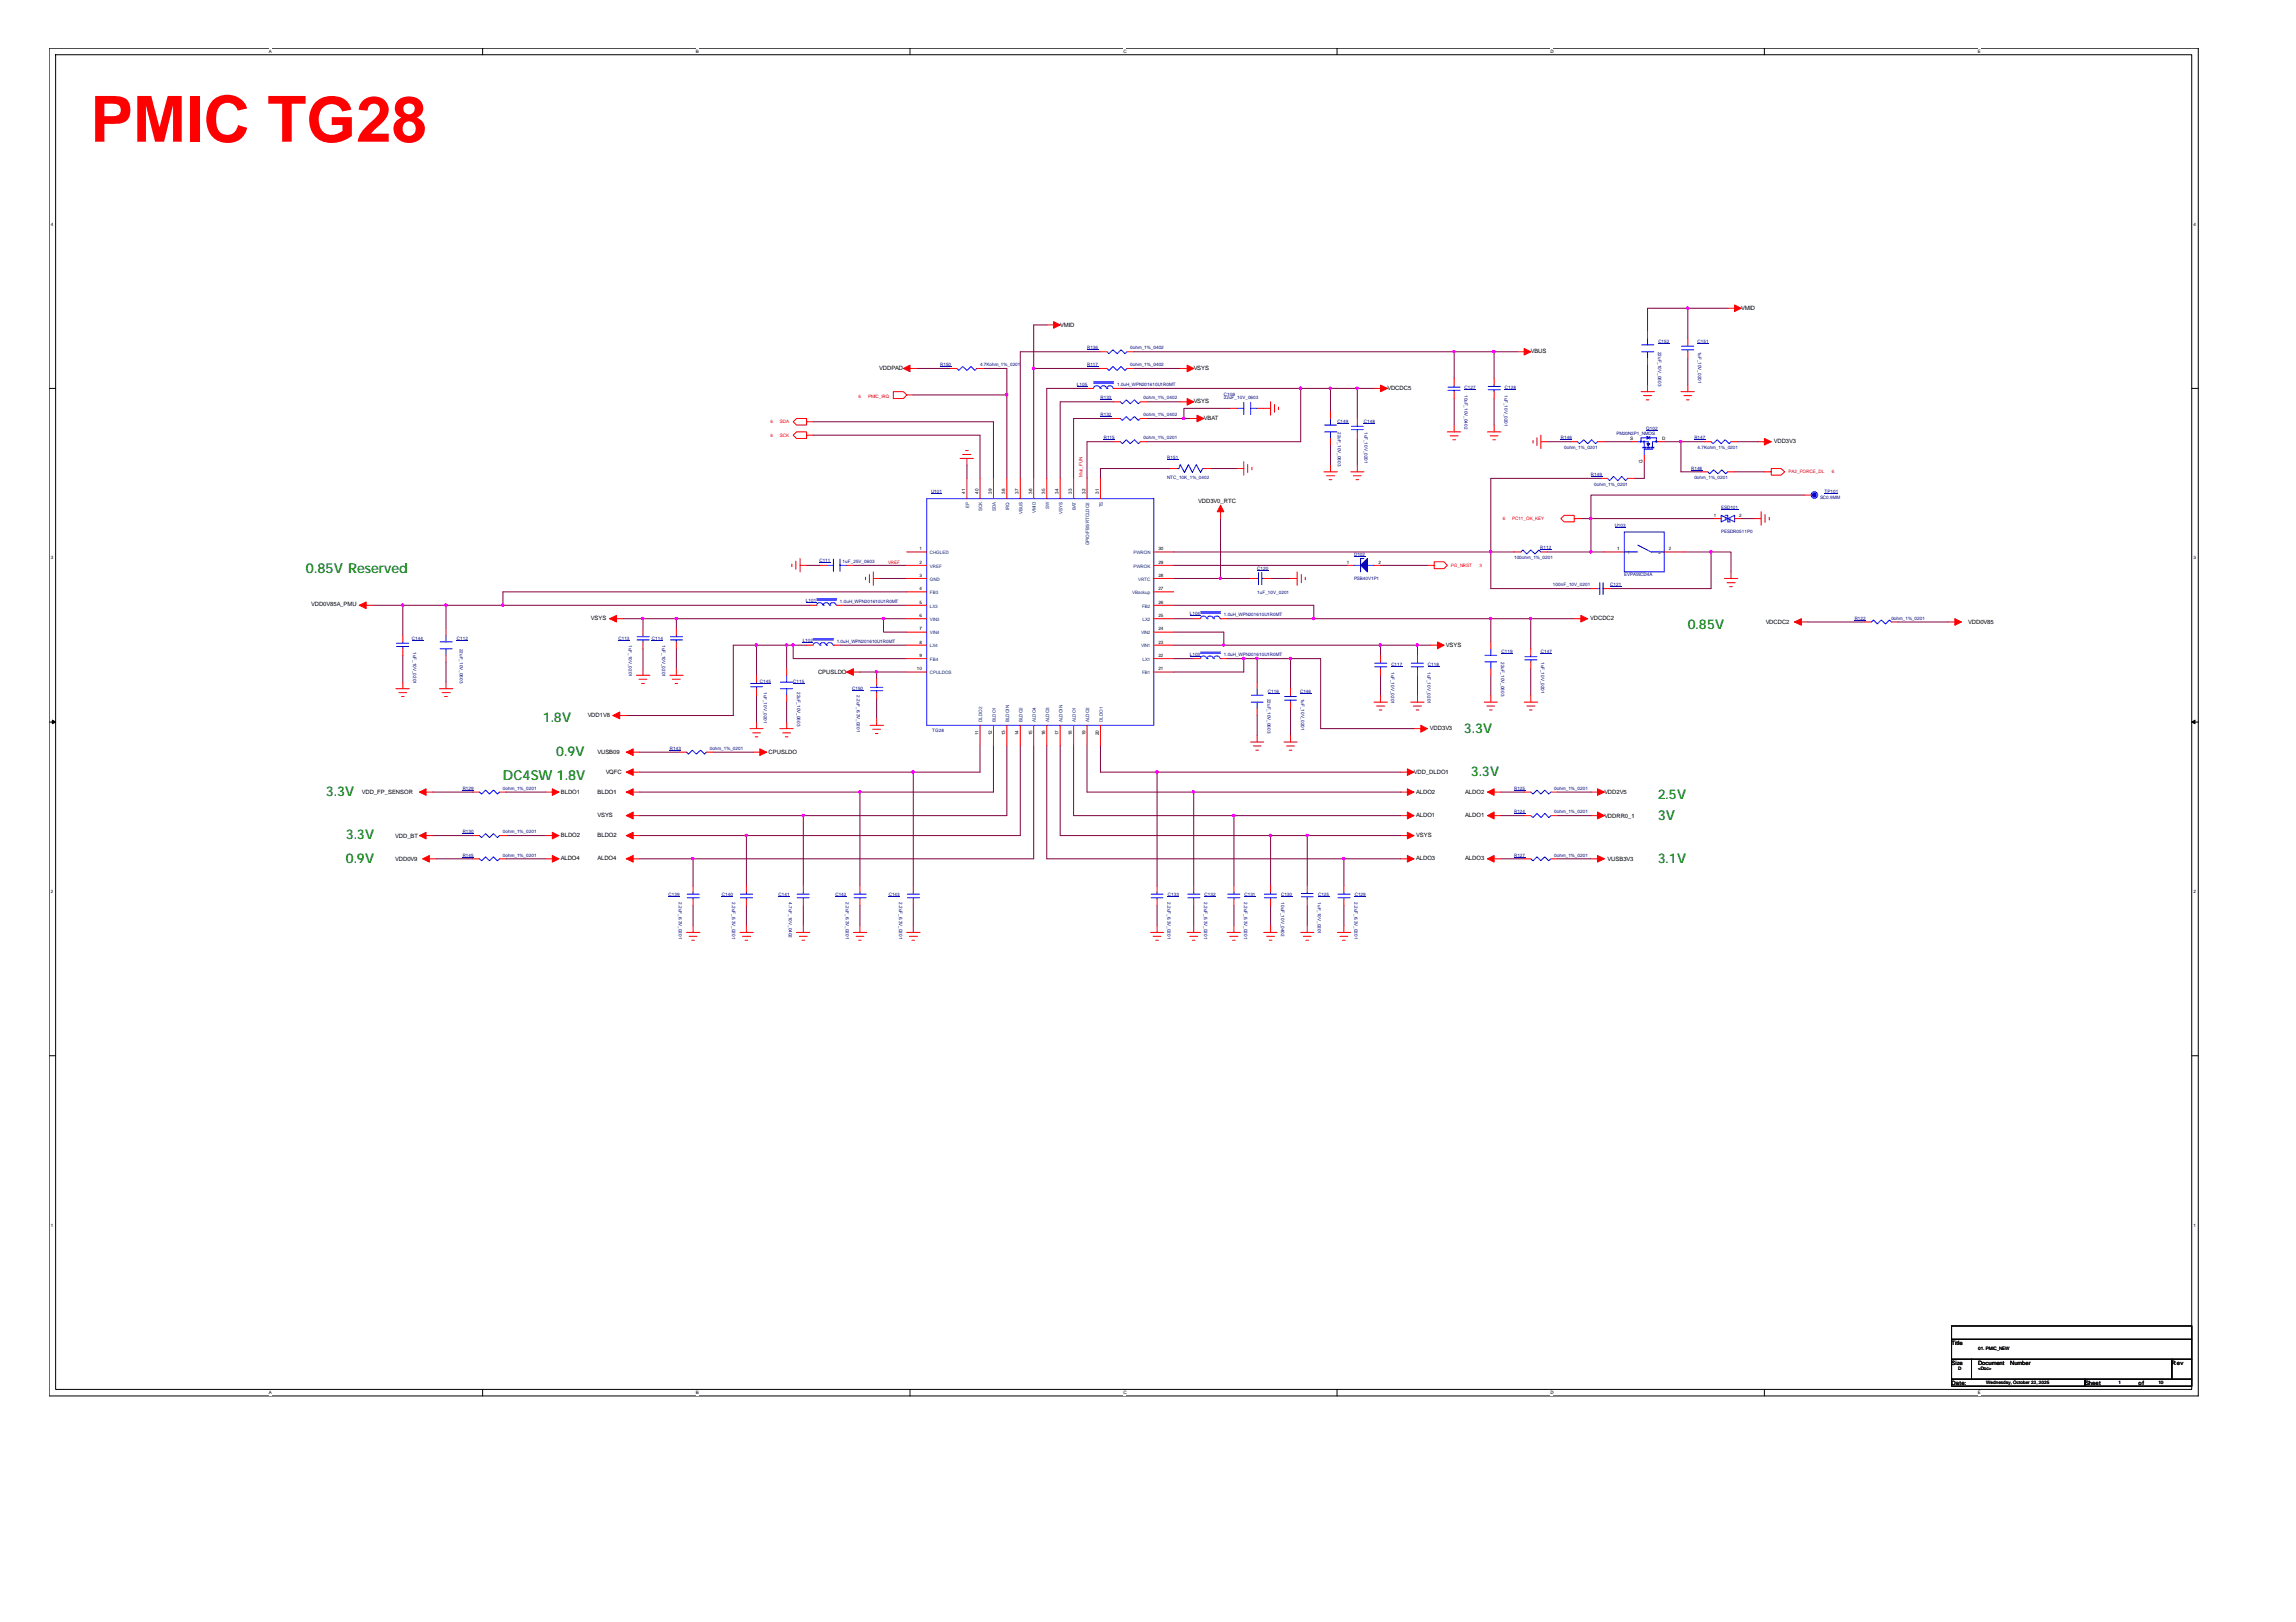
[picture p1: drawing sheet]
<svg xmlns="http://www.w3.org/2000/svg" width="297mm" height="210mm" viewBox="0 0 297 210" stroke-linecap="round" stroke-linejoin="round" font-family="sans-serif">
<defs><g id="words">
<text font-size="8.3" fill="#f00" x="11.7" y="18.3">PMIC TG28</text>
<g font-size="1.8" fill="#008000">
<text x="39.6" y="74.1">0.85V Reserved</text>
<text x="65.1" y="100.9">DC4SW 1.8V</text>
<text x="214.5" y="106.1">3V</text>
</g>
<g font-size="1.7" fill="#008000">
<text x="218.4" y="81.4">0.85V</text>
<text x="70.2" y="93.5">1.8V</text>
<text x="189.4" y="94.8">3.3V</text>
<text x="72" y="97.8">0.9V</text>
<text x="190.3" y="100.4">3.3V</text>
<text x="42.2" y="103">3.3V</text>
<text x="214.5" y="103.4">2.5V</text>
<text x="44.7" y="111.6">0.9V</text>
<text x="44.7" y="108.6">3.3V</text>
<text x="214.5" y="111.6">3.1V</text>
</g>
<g font-size=".8">
<text x="225.3" y="40.1">VMID</text>
<text x="113.7" y="47.9">VDDPAD</text>
<text x="137.2" y="42.3">VMID</text>
<text x="154.4" y="47.9">VSYS</text>
<text x="198" y="45.7">VBUS</text>
<text x="154.4" y="52.2">VSYS</text>
<text x="179.5" y="50.5">VDCDC5</text>
<text x="155.7" y="54.4">VBAT</text>
<text x="229.5" y="57.4">VDD3V3</text>
<text x="155" y="65.1">VDD3V0_RTC</text>
<text x="40.3" y="78.5">VDD0V85A_PMU</text>
<text x="76.5" y="80.3">VSYS</text>
<text x="187.1" y="83.7">VSYS</text>
<text x="205.7" y="80.3">VDCDC2</text>
<text x="228.4" y="80.7">VDCDC2</text>
<text x="254.6" y="80.8">VDD0V85</text>
<text x="105.8" y="87.2">CPUSLDO</text>
<text x="76" y="92.8">VDD1V8</text>
<text x="185" y="94.5">VDD3V3</text>
<text x="77.3" y="97.6">VUSB09</text>
<text x="78.4" y="100.2">VQFC</text>
<text x="99.4" y="97.6">CPUSLDO</text>
<text x="182.9" y="100.2">VDD_DLDO1</text>
<text x="46.8" y="102.8">VDD_FP_SENSOR</text>
<text x="72.6" y="102.7">BLDO1</text>
<text x="77.3" y="102.7">BLDO1</text>
<text x="77.3" y="105.7">VSYS</text>
<text x="183.2" y="102.7">ALDO2</text>
<text x="183.2" y="105.7">ALDO1</text>
<text x="189.6" y="105.7">ALDO1</text>
<text x="189.6" y="102.7">ALDO2</text>
<text x="207.6" y="102.8">VDD2V5</text>
<text x="207.6" y="105.8">VDDRR0_1</text>
<text x="51.1" y="111.4">VDD0V9</text>
<text x="51.1" y="108.4">VDD_BT</text>
<text x="72.6" y="108.3">BLDO2</text>
<text x="72.6" y="111.4">ALDO4</text>
<text x="77.3" y="108.3">BLDO2</text>
<text x="77.3" y="111.4">ALDO4</text>
<text x="183.2" y="108.3">VSYS</text>
<text x="183.2" y="111.4">ALDO3</text>
<text x="189.6" y="111.4">ALDO3</text>
<text x="208" y="111.4">VUSB3V3</text>
<text x="252.5" y="179.2">Date:</text>
<text x="252.5" y="174">Title</text>
<text x="252.5" y="176.6">Size</text>
<text x="255.9" y="176.6">Document</text>
<text x="260.1" y="176.6">Number</text>
<text x="269.7" y="179.2">Sheet</text>
<text x="276.6" y="179.2">of</text>
<text x="281" y="176.6">Rev</text>
</g>
<g font-size=".6">
<text x="34.8" y="6.9">A</text>
<text x="90" y="6.9">B</text>
<text x="145.3" y="6.9">C</text>
<text x="200.6" y="6.9">D</text>
<text x="255.9" y="6.9">E</text>
<text x="6.6" y="29.2">4</text>
<text x="283.8" y="29.2">4</text>
<text x="210.9" y="57">S</text>
<text x="212.5" y="60" transform="rotate(-90 212.5 60)">G</text>
<text x="215.1" y="57">D</text>
<text x="124.9" y="63.9" transform="rotate(-90 124.9 63.9)">41</text>
<text x="126.6" y="63.9" transform="rotate(-90 126.6 63.9)">40</text>
<text x="128.3" y="63.9" transform="rotate(-90 128.3 63.9)">39</text>
<text x="130" y="63.9" transform="rotate(-90 130 63.9)">38</text>
<text x="131.8" y="63.9" transform="rotate(-90 131.8 63.9)">37</text>
<text x="133.5" y="63.9" transform="rotate(-90 133.5 63.9)">36</text>
<text x="135.2" y="63.9" transform="rotate(-90 135.2 63.9)">35</text>
<text x="136.9" y="63.9" transform="rotate(-90 136.9 63.9)">34</text>
<text x="138.7" y="63.9" transform="rotate(-90 138.7 63.9)">33</text>
<text x="140.4" y="63.9" transform="rotate(-90 140.4 63.9)">32</text>
<text x="142.2" y="63.9" transform="rotate(-90 142.2 63.9)">31</text>
<text x="119" y="71.2">1</text>
<text x="149.9" y="71.2">30</text>
<text x="209.2" y="71.2">1</text>
<text x="215.9" y="71.2">2</text>
<text x="221.7" y="66.9">1</text>
<text x="225" y="66.9">2</text>
<text x="6.6" y="72.4">3</text>
<text x="119" y="73">2</text>
<text x="119" y="74.6">3</text>
<text x="119" y="76.4">4</text>
<text x="149.9" y="74.6">28</text>
<text x="149.9" y="73">29</text>
<text x="149.9" y="76.4">27</text>
<text x="174.2" y="73">1</text>
<text x="178.4" y="73">2</text>
<text x="283.8" y="72.4">3</text>
<text x="119" y="78.1">5</text>
<text x="119" y="79.9">6</text>
<text x="119" y="81.6">7</text>
<text x="119" y="83.3">8</text>
<text x="149.9" y="83.3">23</text>
<text x="149.9" y="81.6">24</text>
<text x="149.9" y="78.1">26</text>
<text x="149.9" y="79.9">25</text>
<text x="118.6" y="86.8">10</text>
<text x="119" y="85">9</text>
<text x="149.9" y="86.8">21</text>
<text x="149.9" y="85">22</text>
<text x="126.6" y="95.1" transform="rotate(-90 126.6 95.1)">11</text>
<text x="128.3" y="95.1" transform="rotate(-90 128.3 95.1)">12</text>
<text x="130" y="95.1" transform="rotate(-90 130 95.1)">13</text>
<text x="131.8" y="95.1" transform="rotate(-90 131.8 95.1)">14</text>
<text x="133.5" y="95.1" transform="rotate(-90 133.5 95.1)">15</text>
<text x="135.2" y="95.1" transform="rotate(-90 135.2 95.1)">16</text>
<text x="136.9" y="95.1" transform="rotate(-90 136.9 95.1)">17</text>
<text x="138.7" y="95.1" transform="rotate(-90 138.7 95.1)">18</text>
<text x="140.4" y="95.1" transform="rotate(-90 140.4 95.1)">19</text>
<text x="142.2" y="95.1" transform="rotate(-90 142.2 95.1)">20</text>
<text x="6.6" y="115.6">2</text>
<text x="283.8" y="115.6">2</text>
<text x="6.6" y="158.8">1</text>
<text x="283.8" y="158.8">1</text>
<text x="253.3" y="177.3">D</text>
<text x="255.9" y="177.3">&lt;Doc&gt;</text>
<text x="255.9" y="174.7">01. PMIC_NEW</text>
<text x="257" y="179">Wednesday, October 22, 2025</text>
<text x="274.1" y="179">1</text>
<text x="279.2" y="179">10</text>
<text x="34.8" y="180.4">A</text>
<text x="90" y="180.4">B</text>
<text x="145.3" y="180.4">C</text>
<text x="200.6" y="180.4">D</text>
<text x="255.9" y="180.4">E</text>
</g>
<g font-size=".6" fill="#000080">
<text x="121.6" y="47.3">R150</text>
<text x="126.8" y="47.3">4.7Kohm_1%_0201</text>
<text x="140.6" y="45.2">R136</text>
<text x="140.6" y="47.3">R117</text>
<text x="146.2" y="45.2">0ohm_1%_0402</text>
<text x="146.2" y="47.3">0ohm_1%_0402</text>
<text x="214.5" y="45.5" transform="rotate(90 214.5 45.5)">22uF_10V_0603</text>
<text x="214.5" y="44.3">C152</text>
<text x="219.6" y="44.3">C151</text>
<text x="219.7" y="45.5" transform="rotate(90 219.7 45.5)">1uF_10V_0201</text>
<text x="139.3" y="50">L105</text>
<text x="142.4" y="51.7">R133</text>
<text x="142.4" y="53.8">R132</text>
<text x="144.5" y="50">1.0uH_WPN201610U1R0MT</text>
<text x="148" y="51.7">0ohm_1%_0402</text>
<text x="148" y="53.8">0ohm_1%_0402</text>
<text x="158.3" y="51.2">C109</text>
<text x="158.3" y="51.7">22uF_10V_0603</text>
<text x="189.5" y="51.1" transform="rotate(90 189.5 51.1)">10uF_10V_0402</text>
<text x="189.5" y="50.4">C127</text>
<text x="194.6" y="51.1" transform="rotate(90 194.6 51.1)">1uF_10V_0201</text>
<text x="194.7" y="50.4">C128</text>
<text x="142.8" y="56.9">R115</text>
<text x="148" y="56.9">0ohm_1%_0201</text>
<text x="151" y="59.5">R151</text>
<text x="173" y="54.7">C149</text>
<text x="173.1" y="55.9" transform="rotate(90 173.1 55.9)">22uF_10V_0603</text>
<text x="176.4" y="54.7">C148</text>
<text x="176.5" y="55.9" transform="rotate(90 176.5 55.9)">1uF_10V_0201</text>
<text x="201.9" y="56.9">R146</text>
<text x="202.4" y="58.1">0ohm_1%_0201</text>
<text x="209.1" y="56.3">PM20N2P1_NMOS</text>
<text x="213" y="55.6">Q102</text>
<text x="219.2" y="56.9">R147</text>
<text x="219.6" y="58.1">4.7Kohm_1%_0201</text>
<text x="120.5" y="63.9">U101</text>
<text x="151" y="62">NTC_10K_1%_0402</text>
<text x="205.8" y="61.6">R149</text>
<text x="206.2" y="62.9">0ohm_1%_0201</text>
<text x="218.8" y="60.8">R148</text>
<text x="219.2" y="62">0ohm_1%_0201</text>
<text x="222.7" y="65.9">ESD101</text>
<text x="235.5" y="64.6">SC0.9MM</text>
<text x="236.1" y="63.8">TP101</text>
<text x="175.2" y="72">D102</text>
<text x="199.3" y="71.1">R112</text>
<text x="208.9" y="68.2">U103</text>
<text x="222.7" y="69">PESDR0511P0</text>
<text x="104.3" y="77.9">L101</text>
<text x="106" y="72.7">C111</text>
<text x="109" y="72.8">1uF_25V_0603</text>
<text x="162.6" y="73.7">C120</text>
<text x="162.6" y="76.8">1uF_10V_0201</text>
<text x="175.2" y="75.1">PSB40V1P1</text>
<text x="195.9" y="72.4">100ohm_1%_0201</text>
<text x="200.9" y="75.9">100nF_10V_0201</text>
<text x="208.3" y="75.9">C121</text>
<text x="210.1" y="74.6">EVPAWCD4A</text>
<text x="53.3" y="82.8">C144</text>
<text x="59.1" y="82.8">C112</text>
<text x="59.5" y="84" transform="rotate(90 59.5 84)">22uF_10V_0603</text>
<text x="80" y="82.8">C113</text>
<text x="81.4" y="83.5" transform="rotate(90 81.4 83.5)">1uF_10V_0201</text>
<text x="84.3" y="82.8">C114</text>
<text x="85.7" y="83.5" transform="rotate(90 85.7 83.5)">1uF_10V_0201</text>
<text x="103.8" y="83.1">L102</text>
<text x="108.2" y="83.2">1.0uH_WPN201610U1R0MT</text>
<text x="108.7" y="78">1.0uH_WPN201610U1R0MT</text>
<text x="153.9" y="79.6">L104</text>
<text x="158.3" y="79.7">1.0uH_WPN201610U1R0MT</text>
<text x="239.9" y="80.2">R122</text>
<text x="244.7" y="80.2">0ohm_1%_0201</text>
<text x="53.5" y="84.4" transform="rotate(90 53.5 84.4)">1uF_10V_0201</text>
<text x="98.3" y="88.4">C145</text>
<text x="98.8" y="89.5" transform="rotate(90 98.8 89.5)">1uF_10V_0201</text>
<text x="102.6" y="88.4">C115</text>
<text x="103.1" y="89.5" transform="rotate(90 103.1 89.5)">22uF_10V_0603</text>
<text x="110.2" y="89.3">C150</text>
<text x="110.9" y="90" transform="rotate(90 110.9 90)">2.2uF_6.3V_0201</text>
<text x="153.9" y="84.9">L103</text>
<text x="158.3" y="84.9">1.0uH_WPN201610U1R0MT</text>
<text x="164" y="89.7">C116</text>
<text x="168.2" y="89.7">C146</text>
<text x="180" y="87" transform="rotate(90 180 87)">1uF_10V_0201</text>
<text x="180" y="86.2">C117</text>
<text x="184.7" y="87" transform="rotate(90 184.7 87)">1uF_10V_0201</text>
<text x="184.7" y="86.2">C118</text>
<text x="194.2" y="85.7" transform="rotate(90 194.2 85.7)">22uF_10V_0603</text>
<text x="194.3" y="84.5">C119</text>
<text x="199.3" y="84.5">C147</text>
<text x="199.4" y="85.7" transform="rotate(90 199.4 85.7)">1uF_10V_0201</text>
<text x="120.6" y="94.8">TG28</text>
<text x="164" y="90.4" transform="rotate(90 164 90.4)">22uF_10V_0603</text>
<text x="168.3" y="90.4" transform="rotate(90 168.3 90.4)">1uF_10V_0201</text>
<text x="86.7" y="97">R143</text>
<text x="91.8" y="97">0ohm_1%_0201</text>
<text x="59.9" y="107.8">R130</text>
<text x="59.9" y="102.2">R129</text>
<text x="65.1" y="107.8">0ohm_1%_0201</text>
<text x="65.1" y="102.2">0ohm_1%_0201</text>
<text x="195.9" y="105.2">R124</text>
<text x="195.9" y="102.2">R125</text>
<text x="201.1" y="105.2">0ohm_1%_0201</text>
<text x="201.1" y="102.2">0ohm_1%_0201</text>
<text x="59.9" y="110.8">R145</text>
<text x="65.1" y="110.8">0ohm_1%_0201</text>
<text x="195.9" y="110.8">R127</text>
<text x="201.1" y="110.8">0ohm_1%_0201</text>
<text x="86.5" y="116">C139</text>
<text x="87.8" y="116.8" transform="rotate(90 87.8 116.8)">2.2uF_6.3V_0201</text>
<text x="93.4" y="116">C140</text>
<text x="94.7" y="116.8" transform="rotate(90 94.7 116.8)">2.2uF_6.3V_0201</text>
<text x="100.7" y="116">C141</text>
<text x="102.1" y="116.8" transform="rotate(90 102.1 116.8)">4.7uF_10V_0402</text>
<text x="108.1" y="116">C142</text>
<text x="109.4" y="116.8" transform="rotate(90 109.4 116.8)">2.2uF_6.3V_0201</text>
<text x="115" y="116">C143</text>
<text x="116.3" y="116.8" transform="rotate(90 116.3 116.8)">2.2uF_6.3V_0201</text>
<text x="151" y="116.8" transform="rotate(90 151 116.8)">2.2uF_6.3V_0201</text>
<text x="151.1" y="116">C133</text>
<text x="155.8" y="116.8" transform="rotate(90 155.8 116.8)">2.2uF_6.3V_0201</text>
<text x="155.8" y="116">C132</text>
<text x="161" y="116.8" transform="rotate(90 161 116.8)">2.2uF_6.3V_0201</text>
<text x="161" y="116">C131</text>
<text x="165.7" y="116.8" transform="rotate(90 165.7 116.8)">10uF_10V_0402</text>
<text x="165.7" y="116">C130</text>
<text x="170.5" y="116.8" transform="rotate(90 170.5 116.8)">1uF_10V_0201</text>
<text x="170.5" y="116">C125</text>
<text x="175.2" y="116.8" transform="rotate(90 175.2 116.8)">2.2uF_6.3V_0201</text>
<text x="175.3" y="116">C129</text>
</g>
<g font-size=".6" fill="#f00">
<text x="111.1" y="51.5">6</text>
<text x="112.3" y="51.5">PMIC_IRQ</text>
<text x="99.7" y="54.8">6</text>
<text x="99.7" y="56.5">6</text>
<text x="100.9" y="54.8">SDA</text>
<text x="100.9" y="56.5">SCK</text>
<text x="140" y="61.7" transform="rotate(-90 140 61.7)">Muti_FUN</text>
<text x="231.4" y="61.3">PA2_FORCE_DL</text>
<text x="237" y="61.3">6</text>
<text x="194.4" y="67.3">6</text>
<text x="195.6" y="67.3">PC11_OK_KEY</text>
<text x="114.9" y="73">VREF</text>
<text x="187.7" y="73.3">PG_NRST</text>
<text x="191.4" y="73.3">3</text>
</g>
<g font-size=".6" fill="#004080">
<text x="125.4" y="65.7" transform="rotate(-90 125.4 65.7)">EP</text>
<text x="135.7" y="65.9" transform="rotate(-90 135.7 65.9)">SW</text>
<text x="142.7" y="65.7" transform="rotate(-90 142.7 65.7)">TS</text>
<text x="120.3" y="71.7">CHGLED</text>
<text x="127.1" y="66.1" transform="rotate(-90 127.1 66.1)">SCK</text>
<text x="128.8" y="66.1" transform="rotate(-90 128.8 66.1)">SDA</text>
<text x="130.6" y="66" transform="rotate(-90 130.6 66)">IRQ</text>
<text x="132.3" y="66.5" transform="rotate(-90 132.3 66.5)">VBUS</text>
<text x="134" y="66.4" transform="rotate(-90 134 66.4)">VMID</text>
<text x="137.5" y="66.5" transform="rotate(-90 137.5 66.5)">VSYS</text>
<text x="139.2" y="66.1" transform="rotate(-90 139.2 66.1)">BAT</text>
<text x="140.9" y="70.6" transform="rotate(-90 140.9 70.6)">GPIO/FB5/RTCLDO2</text>
<text x="146.6" y="71.7">PWRON</text>
<text x="210.6" y="71.7">1</text>
<text x="214.5" y="71.7">2</text>
<text x="223.1" y="67.4">1</text>
<text x="223.6" y="67.4">2</text>
<text x="120.3" y="73.5">VREF</text>
<text x="120.3" y="75.2">GND</text>
<text x="120.3" y="76.9">FB3</text>
<text x="146.5" y="76.9">VBackup</text>
<text x="146.6" y="73.5">PWROK</text>
<text x="147.2" y="75.2">VRTC</text>
<text x="120.3" y="78.6">LX3</text>
<text x="120.3" y="80.4">VIN3</text>
<text x="120.3" y="82.1">VIN4</text>
<text x="120.3" y="83.8">LX4</text>
<text x="147.6" y="83.8">VIN1</text>
<text x="147.6" y="82.1">VIN2</text>
<text x="147.7" y="78.6">FB2</text>
<text x="147.8" y="80.4">LX2</text>
<text x="120.3" y="85.5">FB4</text>
<text x="120.3" y="87.3">CPULDOS</text>
<text x="147.7" y="87.3">FB1</text>
<text x="147.8" y="85.5">LX1</text>
<text x="127.1" y="93.4" transform="rotate(-90 127.1 93.4)">DLDO2</text>
<text x="128.8" y="93.4" transform="rotate(-90 128.8 93.4)">BLDO1</text>
<text x="130.6" y="93.4" transform="rotate(-90 130.6 93.4)">BLDOIN</text>
<text x="132.3" y="93.4" transform="rotate(-90 132.3 93.4)">BLDO2</text>
<text x="134" y="93.4" transform="rotate(-90 134 93.4)">ALDO4</text>
<text x="135.7" y="93.4" transform="rotate(-90 135.7 93.4)">ALDO3</text>
<text x="137.5" y="93.4" transform="rotate(-90 137.5 93.4)">ALDOIN</text>
<text x="139.2" y="93.4" transform="rotate(-90 139.2 93.4)">ALDO1</text>
<text x="140.9" y="93.4" transform="rotate(-90 140.9 93.4)">ALDO2</text>
<text x="142.7" y="93.4" transform="rotate(-90 142.7 93.4)">DLDO1</text>
</g>
</g></defs>
<path d="M6.3 6.2h278.1v174.5h-278zM7.2 7.1h276.3v172.7h-276.3z" fill="none" stroke="#000" stroke-width=".13"/>
<g fill="#fff">
<path d="M34.8 6.3h.4v.7h-.4z"/>
<path d="M34.8 179.9h.4v.7h-.4z"/>
</g>
<path d="M62.4 6.2v.9M62.4 179.8v.9" fill="none" stroke="#000" stroke-width=".13"/>
<g fill="#fff">
<path d="M90 6.3h.4v.7h-.4z"/>
<path d="M90 179.9h.4v.7h-.4z"/>
</g>
<path d="M117.7 6.2v.9M117.7 179.8v.9" fill="none" stroke="#000" stroke-width=".13"/>
<g fill="#fff">
<path d="M145.3 6.3h.4v.7h-.4z"/>
<path d="M145.3 179.9h.4v.7h-.4z"/>
</g>
<path d="M173 6.2v.9M173 179.8v.9" fill="none" stroke="#000" stroke-width=".13"/>
<g fill="#fff">
<path d="M200.6 6.3h.4v.7h-.4z"/>
<path d="M200.6 179.9h.4v.7h-.4z"/>
</g>
<path d="M228.3 6.2v.9M228.3 179.8v.9" fill="none" stroke="#000" stroke-width=".13"/>
<g fill="#fff">
<path d="M255.9 6.3h.3v.7h-.3z"/>
<path d="M255.9 179.9h.3v.7h-.3z"/>
<path d="M6.6 28.7h.3v.7h-.3z"/>
<path d="M283.8 28.7h.3v.7h-.3z"/>
<path d="M6.6 71.9h.3v.6h-.3z"/>
<path d="M283.8 71.9h.3v.6h-.3z"/>
</g>
<path d="M6.3 50.3h.9M283.5 50.3h.9" fill="none" stroke="#000" stroke-width=".13"/>
<g fill="#fff">
<path d="M6.6 115h.3v.7h-.3z"/>
<path d="M283.8 115h.3v.7h-.3z"/>
</g>
<path d="M6.3 93.4h.9M283.5 93.4h.9" fill="none" stroke="#000" stroke-width=".13"/>
<path d="M6.8 93.2l.4 .2-.4 .3zM283.5 93.4l.5-.2v.5z" fill="#000" stroke="#000" stroke-width=".13"/>
<g fill="#fff">
<path d="M6.6 158.2h.3v.7h-.3z"/>
<path d="M283.8 158.2h.3v.7h-.3z"/>
</g>
<path d="M6.3 136.6h.9M283.5 136.6h.9M252.5 171.6h31v1.7h-31zM252.5 173.3h31v2.6h-31zM252.5 175.9h2.6v2.6h-2.6zM252.5 178.5h17.2v.9h-17.2zM255.1 175.9h25.9v2.6h-25.9zM269.7 178.5h13.8v.9h-13.8zM281 175.9h2.5v2.6h-2.5z" fill="none" stroke="#000" stroke-width=".13"/>
<g fill="none" stroke="#800040" stroke-width=".13">
<path d="M218.4 39.9h5.1M218.4 39.9v3.9M218.4 39.9h-5.3v3M105.2 56.3h21.6v5.6M105.2 54.6h23.3v7.3M118.2 51.1h12.1M118.6 47.7h4.3M127.3 47.7h3v3.4M130.3 51.1v10.8M133.7 47.7v14.2M133.7 47.7h8.7M135.4 42.1h-1.7v5.6"/>
<path d="M140.6 50.3h-5.2v11.6M142.4 45.5h-10.4v16.4M144.1 54.2h-5.2v7.7M144.1 52h-6.9v9.9M144.1 57.2h-3.5v4.7M144.9 50.3h23.4M146.7 47.7h6M146.7 45.5h41.4M148.4 52h4.3M148.4 54.2h4.8M159.2 52.8h-6v1.4h.8M168.3 50.3v6.9h-19.9"/>
<path d="M168.3 50.3h3.8M172.1 50.3h3.5M172.1 50.3v3M172.1 57.6v2.6M175.6 50.3h2.2M175.6 56.7v3.5M175.6 50.3v3.9M188.1 45.5h5.2M188.1 45.5v3.5M188.1 51.6v3.4M193.3 51.6v3.4M193.3 45.5v3.5"/>
<path d="M193.3 45.5h3M200.2 57.2h3M207.6 57.2h3.4M212.7 59.7v2.2h-1.2M213.1 47.3v2.5M215.3 57.2h2.2M217.5 57.2v3.9h2.6M217.5 57.2h3M218.4 46.4v3.4M224.8 57.2h2.6M48.2 78.3h3.9M52.1 78.3h5.6"/>
<path d="M52.1 78.3v3.9M57.7 78.3v3M57.7 78.3h7.4M65.1 78.3h39.7M104.4 73.2h1.7M109.1 78.3h8.2M110.4 73.2h6.9M113.8 74.9h3.5M117.3 76.6h-52.2v1.7M125.1 60.2v1.7M151.4 60.6h-9v1.3M151.8 71.4h41.1"/>
<path d="M151.8 78.3h18.2v1.8M151.8 74.9h6.1M151.8 73.2h22.5M156.6 60.6h3.5M157.9 67.1v7.8M157.9 74.9h3.9M164.4 74.9h2.6M178.6 73.2h6.1M192.9 71.4v4.8h12.9M192.9 71.4h3M200.2 71.4h5.6M204.5 67.1h1.3"/>
<path d="M205.8 67.1v4.3M205.8 71.4h1.8M205.8 67.1h16M207.1 61.9h-14.2v9.5M217.9 71.4h3.5M221.4 71.4v4.8h-13M221.4 71.4h2.5v2.6M224.4 61.1h3.9M225.3 67.1h1.7M233.5 64.1h-27.7v3M52.1 84.8v3.5M57.7 85.7v2.6"/>
<path d="M80.6 80.1h2.6M82.8 97.3h5.1M82.8 99.9h35.4M83.2 80.1h4.3M83.2 84v2.5M83.2 80.1v1.2M87.5 84v2.5M87.5 80.1v1.2M87.5 80.1h26.8M92.2 97.3h5.3M97.9 90v3.4M97.9 83.5v3.9"/>
<path d="M97.9 83.5h-3v9.1h-13.9M97.9 83.5h3.9M101.8 83.5h.8M101.8 83.5v3M101.8 90.9v2.5M102.6 83.5h1.8M102.6 83.5v1.7h14.7M108.7 83.5h8.6M111.3 87h2.1M113.4 87h3.9M113.4 90.4v2.6M113.4 87v.8"/>
<path d="M114.3 80.1v1.7h3M114.3 80.1h3M118.2 99.9v14.7M126.8 96.4v3.5h-8.6M128.5 96.4v6.1h-17.2M130.3 96.4v9.2h-26.4M132 96.4v11.7h-35.4M133.7 96.4v14.7h-44M135.4 96.4v14.7h38.5M137.2 96.4v11.7h27.2M138.9 96.4v9.2h20.7M140.6 96.4v6.1h13.8"/>
<path d="M142.4 96.4v3.5h7.3M149.7 99.9h31.5M149.7 99.9v14.7M151.8 83.5h6.5M151.8 81.8h6.5v1.7M151.8 85.2h2.6M151.8 80.1h2.6M158.3 83.5h20.3M158.7 80.1h11.3M158.7 85.2h2.2v1.8h-9.1M160.9 85.2h1.7M162.6 85.2h4.4"/>
<path d="M162.6 85.2v3.1M162.6 92.6v2.6M167 91.7v3.5M167 85.2v3.9M167 85.2h3.9v9.1h12M170 80.1h22.9M178.6 87.4v2.6M178.6 83.5v1.3M178.6 83.5h4.8M183.4 83.5h1.7M183.4 87.4v2.6M183.4 83.5v1.3"/>
<path d="M192.9 80.1v3M192.9 87.4v2.6M192.9 80.1h5.1M198 86.5v3.5M198 80.1v3.9M198 80.1h5.7M233.9 80.5h7.3M245.5 80.5h6.5M56 102.5h5.2M56 108.1h5.2M56.4 111.1h4.8M65.5 102.5h5.1"/>
<path d="M65.5 108.1h5.1M65.5 111.1h5.1M82.8 102.5h28.5M82.8 108.1h13.8M82.8 111.1h6.9M82.8 105.6h21.1M89.7 117.2v2.6M89.7 111.1v3.5M96.6 117.2v2.6M96.6 108.1v6.5M103.9 117.2v2.6M103.9 105.6v9"/>
<path d="M111.3 117.2v2.6M111.3 102.5v12.1M118.2 117.2v2.6M149.7 117.2v2.6M154.4 102.5h26.8M154.4 117.2v2.6M154.4 102.5v12.1M159.6 105.6h21.6M159.6 117.2v2.6M159.6 105.6v9M164.4 117.2v2.6M164.4 108.1v6.5"/>
<path d="M164.4 108.1h4.7M169.1 117.2v2.6M169.1 108.1v6.5M169.1 108.1h12.1M173.9 111.1h7.3M173.9 117.2v2.6M173.9 111.1v3.5M194.2 105.6h3M194.2 102.5h3M194.2 111.1h3M201.5 105.6h4.3M201.5 102.5h4.3"/>
<path d="M201.5 111.1h4.3"/>
</g>
<g fill="#f0f" stroke="#f0f" stroke-width=".13">
<path d="M57.6 78.2h.2v.2h-.2z" fill-rule="evenodd"/>
<path d="M52 78.2h.2v.2h-.2z" fill-rule="evenodd"/>
<path d="M83 79.9h.3v.2h-.3z" fill-rule="evenodd"/>
<path d="M114.2 79.9h.2v.2h-.2z" fill-rule="evenodd"/>
<path d="M87.4 79.9h.2v.2h-.2z" fill-rule="evenodd"/>
<path d="M101.6 83.4h.2v.2h-.2z" fill-rule="evenodd"/>
<path d="M102.5 83.4h.2v.2h-.2z" fill-rule="evenodd"/>
<path d="M113.3 86.8h.2v.2h-.2z" fill-rule="evenodd"/>
<path d="M118 99.8h.2v.2h-.2z" fill-rule="evenodd"/>
<path d="M149.6 99.8h.2v.2h-.2z" fill-rule="evenodd"/>
<path d="M154.3 102.4h.2v.2h-.2z" fill-rule="evenodd"/>
<path d="M159.5 105.4h.2v.2h-.2z" fill-rule="evenodd"/>
<path d="M164.2 108h.3v.2h-.3z" fill-rule="evenodd"/>
<path d="M173.7 111h.2v.2h-.2z" fill-rule="evenodd"/>
<path d="M166.8 85.1h.2v.2h-.2z" fill-rule="evenodd"/>
<path d="M162.5 85.1h.2v.2h-.2z" fill-rule="evenodd"/>
<path d="M160.8 85.1h.2v.2h-.2z" fill-rule="evenodd"/>
<path d="M183.3 83.4h.2v.2h-.2z" fill-rule="evenodd"/>
<path d="M178.5 83.4h.2v.2h-.2z" fill-rule="evenodd"/>
<path d="M158.2 83.4h.2v.2h-.2z" fill-rule="evenodd"/>
<path d="M192.7 79.9h.2v.2h-.2z" fill-rule="evenodd"/>
<path d="M169.8 79.9h.2v.2h-.2z" fill-rule="evenodd"/>
<path d="M221.2 71.3h.2v.2h-.2z" fill-rule="evenodd"/>
<path d="M192.7 71.3h.2v.2h-.2z" fill-rule="evenodd"/>
<path d="M130.1 51h.2v.2h-.2z" fill-rule="evenodd"/>
<path d="M168.1 50.1h.2v.2h-.2z" fill-rule="evenodd"/>
<path d="M133.6 47.5h.2v.3h-.2z" fill-rule="evenodd"/>
<path d="M169 108h.2v.2h-.2z" fill-rule="evenodd"/>
<path d="M193.2 45.4h.2v.2h-.2z" fill-rule="evenodd"/>
<path d="M96.4 108h.2v.2h-.2z" fill-rule="evenodd"/>
<path d="M103.8 105.4h.2v.2h-.2z" fill-rule="evenodd"/>
<path d="M111.1 102.4h.2v.2h-.2z" fill-rule="evenodd"/>
<path d="M89.5 111h.2v.2h-.2z" fill-rule="evenodd"/>
<path d="M97.7 83.4h.2v.2h-.2z" fill-rule="evenodd"/>
<path d="M197.9 79.9h.2v.2h-.2z" fill-rule="evenodd"/>
<path d="M175.5 50.1h.2v.2h-.2z" fill-rule="evenodd"/>
<path d="M172 50.1h.2v.2h-.2z" fill-rule="evenodd"/>
<path d="M157.8 74.7h.2v.2h-.2z" fill-rule="evenodd"/>
<path d="M153 54h.2v.2h-.2z" fill-rule="evenodd"/>
<path d="M188 45.4h.2v.2h-.2z" fill-rule="evenodd"/>
<path d="M217.3 57h.2v.2h-.2z" fill-rule="evenodd"/>
<path d="M218.2 39.8h.2v.2h-.2z" fill-rule="evenodd"/>
<path d="M64.9 78.2h.2v.2h-.2z" fill-rule="evenodd"/>
<path d="M205.7 71.3h.2v.2h-.2z" fill-rule="evenodd"/>
<path d="M205.7 67h.2v.2h-.2z" fill-rule="evenodd"/>
</g>
<g fill="none" stroke="#f00" stroke-width=".13">
<path d="M223.5 39.9h1.8M104.4 54.6v.4h-1.4l-.4-.4 .4-.4h1.4v.4h.8M104.4 56.3v.4h-1.4l-.4-.4 .4-.4h1.4v.4h.8M116.9 47.7h1.7M117.3 51.1l-.4 .5h-1.3v-.9h1.3l.4 .4h.9M124.2 59.3h1.7M124.5 58.8h1.1M124.9 58.3h.4M125.1 59.3v.9M135.4 42.1h1.8M152.7 47.7h1.7M152.7 52h1.7"/>
<path d="M154 54.2h1.7M160.9 59.7v1.8M163.5 52.8h.9M164.4 52v1.7M164.9 52.3v1.1M165.4 52.7v.3M177.8 50.3h1.7M187.2 55.9h1.8M187.6 56.4h1M188 56.9h.3M188.1 55v.9M192.4 55.9h1.8"/>
<path d="M192.8 56.4h1M193.1 56.9h.4M193.3 55v.9M196.3 45.5h1.7M198.3 57v.3M198.8 56.7v1M199.3 57.2h.9M199.3 56.3v1.8M212.3 50.7h1.7M212.6 51.2h1.1M213 51.7h.3M213.1 49.8v.9"/>
<path d="M217.5 50.7h1.7M217.8 51.2h1.1M218.2 51.7h.3M218.4 49.8v.9M227.4 57.2h1.8M46.5 78.3h1.7M102.4 73v.3M103 72.6v1.1M103.5 73.2h.9M103.5 72.3v1.7M112 74.7v.3M112.5 74.4v1"/>
<path d="M113 74.9h.8M113 74v1.7M157.9 65.4v1.7M160.1 60.6h.8M161.4 60.1v1M162 60.5v.3M167 74.9h.8M167.8 74v1.7M168.4 74.4v1M168.9 74.7v.3M171.3 61.1h1.7M171.6 61.6h1.1"/>
<path d="M172 62.1h.3M172.1 60.2v.9M174.8 61.1h1.6M175.1 61.6h1M175.4 62.1h.4M175.6 60.2v.9M184.7 73.2h.8v-.5h1.3l.4 .5-.4 .4h-1.3v-.4M203.7 67.1v.4h-1.3l-.5-.4 .5-.4h1.3v.4h.8M223.1 74.9h1.7M223.4 75.4h1.1M223.8 75.9h.3M223.9 74v.9"/>
<path d="M227 67.1h.8M227.8 66.2v1.8M228.3 61.1h.9v-.5h1.2l.5 .5-.5 .4h-1.2v-.4M228.3 66.6v1M228.9 66.9v.4M51.2 89.1h1.8M51.6 89.6h1M51.9 90.1h.4M52.1 88.3v.8M56.9 89.1h1.7M57.2 89.6h1.1M57.5 90.1h.4"/>
<path d="M57.7 88.3v.8M78.9 80.1h1.7M79.3 92.6h1.7M81 97.3h1.8M81 99.9h1.8M82.3 87.4h1.8M82.7 87.9h1M83 88.4h.4M83.2 86.5v.9M86.7 87.4h1.7M87 87.9h1M87.3 88.4h.4"/>
<path d="M87.5 86.5v.9M97 94.3h1.7M97.4 94.8h1M97.5 97.3h1.7M97.7 95.3h.3M97.9 93.4v.9M100.9 94.3h1.7M101.3 94.8h1M101.6 95.3h.3M101.8 93.4v.9M109.5 87h1.8M112.6 93.9h1.7"/>
<path d="M112.9 94.4h1M113.2 94.9h.4M113.4 93v.9M161.8 96h1.7M162.1 96.5h1.1M162.5 97.1h.3M162.6 95.2v.8M166.1 96h1.7M166.5 96.5h1M166.8 97.1h.3M167 95.2v.8M177.8 90.9h1.7"/>
<path d="M178.1 91.4h1.1M178.4 91.9h.4M178.6 90v.9M181.2 99.9h1.7M182.5 90.9h1.7M182.8 91.4h1.1M182.9 94.3h1.8M183.2 91.9h.4M183.4 90v.9M185.1 83.5h1.7M192 90.9h1.7M192.4 91.4h1"/>
<path d="M192.7 91.9h.3M192.9 90v.9M197.2 90.9h1.7M197.5 91.4h1.1M197.9 91.9h.3M198 90v.9M203.7 80.1h1.7M232.2 80.5h1.7M252 80.5h1.7M54.3 102.5h1.7M54.3 108.1h1.7M54.7 111.1h1.7"/>
<path d="M70.6 102.5h1.7M70.6 108.1h1.7M70.6 111.1h1.7M81 102.5h1.8M81 105.6h1.8M81 108.1h1.8M81 111.1h1.8M89.7 119.8v.9M96.6 119.8v.9M103.9 119.8v.9M111.3 119.8v.9M118.2 119.8v.9"/>
<path d="M149.7 119.8v.9M154.4 119.8v.9M159.6 119.8v.9M164.4 119.8v.9M169.1 119.8v.9M173.9 119.8v.9M181.2 102.5h1.7M181.2 105.6h1.7M181.2 108.1h1.7M181.2 111.1h1.7M192.4 102.5h1.8M192.4 105.6h1.8"/>
<path d="M192.4 111.1h1.8M205.8 102.5h1.8M205.8 105.6h1.8M205.8 111.1h1.8M88.8 120.7h1.8M89.2 121.2h1M89.5 121.7h.3M95.7 120.7h1.8M96.1 121.2h1M96.4 121.7h.3M103 120.7h1.8M103.4 121.2h1"/>
<path d="M103.8 121.7h.3M110.4 120.7h1.7M110.7 121.2h1.1M111.1 121.7h.3M117.3 120.7h1.7M117.6 121.2h1.1M118 121.7h.3M148.8 120.7h1.7M149.2 121.2h1M149.5 121.7h.4M153.6 120.7h1.7M153.9 121.2h1"/>
<path d="M154.3 121.7h.3M158.7 120.7h1.8M159.1 121.2h1M159.5 121.7h.3M163.5 120.7h1.7M163.9 121.2h1M164.2 121.7h.3M168.3 120.7h1.7M168.6 121.2h1M169 121.7h.3M173 120.7h1.8M173.4 121.2h1"/>
<path d="M173.7 121.7h.3"/>
</g>
<g fill="#f00" stroke="#f00" stroke-width=".13">
<path d="M78.9 80.1l.9-.5v.9z"/>
<path d="M109.5 87l.9-.5v.9z"/>
<path d="M81 102.5l.9-.4v.8z"/>
<path d="M81 105.6l.9-.5v.9z"/>
<path d="M81 108.1l.9-.4v.9z"/>
<path d="M81 111.1l.9-.4v.9z"/>
<path d="M182.1 102.1l.8 .4-.8 .4z"/>
<path d="M182.1 105.1l.8 .5-.8 .4z"/>
<path d="M182.1 107.7l.8 .4-.8 .5z"/>
<path d="M182.1 110.7l.8 .4-.8 .5z"/>
<path d="M186 83.1l.8 .4-.8 .5z"/>
<path d="M204.5 79.6l.9 .5-.9 .4z"/>
<path d="M116.9 47.7l.8-.4v.8z"/>
<path d="M154.9 53.7l.8 .5-.8 .4z"/>
<path d="M153.6 51.6l.8 .4-.8 .4z"/>
<path d="M178.6 49.8l.9 .5-.9 .4z"/>
<path d="M153.6 47.3l.8 .4-.8 .4z"/>
<path d="M197.2 45.1l.8 .4-.8 .4z"/>
<path d="M252.9 80.1l.8 .4-.8 .4z"/>
<path d="M183.8 93.9l.9 .4-.9 .5z"/>
<path d="M79.3 92.6l.9-.5v.9z"/>
<path d="M192.4 105.6l.9-.5v.9z"/>
<path d="M192.4 102.5l.9-.4v.8z"/>
<path d="M192.4 111.1l.9-.4v.9z"/>
<path d="M71.5 102.1l.8 .4-.8 .4z"/>
<path d="M71.5 107.7l.8 .4-.8 .5z"/>
<path d="M71.5 110.7l.8 .4-.8 .5z"/>
<path d="M157.9 65.4l.4 .8h-.8z"/>
<path d="M98.3 96.9l.9 .4-.9 .5z"/>
<path d="M81 97.3l.9-.4v.9z"/>
<path d="M54.7 111.1l.8-.4v.9z"/>
<path d="M206.7 110.7l.9 .4-.9 .5z"/>
<path d="M206.7 102.1l.9 .4-.9 .4z"/>
<path d="M206.7 105.1l.9 .5-.9 .4z"/>
<path d="M228.3 56.7l.9 .5-.9 .4z"/>
<path d="M136.3 41.6l.9 .5-.9 .4z"/>
<path d="M224.4 39.5l.9 .4-.9 .4z"/>
<path d="M232.2 80.5l.8-.4v.8z"/>
<path d="M46.5 78.3l.9-.4v.9z"/>
<path d="M54.3 102.5l.8-.4v.8z"/>
<path d="M54.3 108.1l.8-.4v.9z"/>
<path d="M182.1 99.5l.8 .4-.8 .4z"/>
<path d="M81 99.9l.9-.4v.8z"/>
</g>
<path d="M173.1 115.7h1.6M173.1 116.2h1.6M173.9 116.2v.1M173.9 115.5v.2" fill="none" stroke="#00f" stroke-width=".13"/>
<path d="M175.3 116l1.4 .1z" fill="#000080"/>
<path d="M173.9 116.3v.9M173.9 114.6v.9" fill="none" stroke="#f00" stroke-width=".13"/>
<path d="M152.3 60.6h.2l.2-.5 .5 1 .6-1 .5 1 .5-1 .5 1 .3-.5h.1" fill="none" stroke="#00f" stroke-width=".13"/>
<path d="M151 59.5h1.4z" fill="#000080"/>
<path d="M151.4 60.6h.9M155.7 60.6h.9" fill="none" stroke="#f00" stroke-width=".13"/>
<path d="M56.9 84h1.6M56.9 83.1h1.6M57.7 82.2v.9M57.7 84v.8" fill="none" stroke="#00f" stroke-width=".13"/>
<path d="M59.1 82.8l1.4 .1z" fill="#000080"/>
<path d="M57.7 84.8v.9M57.7 81.3v.9" fill="none" stroke="#f00" stroke-width=".13"/>
<path d="M182.6 86.3h1.5M182.6 85.8h1.5M183.4 85.7v.1M183.4 86.3v.2" fill="none" stroke="#00f" stroke-width=".13"/>
<path d="M184.7 86.2l1.5 .1z" fill="#000080"/>
<path d="M183.4 84.8v.9M183.4 86.5v.9" fill="none" stroke="#f00" stroke-width=".13"/>
<path d="M62 108.1l.3 .3 .5-.5 .5 .5 .5-.5 .5 .5 .3-.3" fill="none" stroke="#00f" stroke-width=".13"/>
<path d="M59.9 107.8l1.4 .1z" fill="#000080"/>
<path d="M61.2 108.1h.8M64.6 108.1h.9" fill="none" stroke="#f00" stroke-width=".13"/>
<path d="M88.8 97.3l.3 .3 .5-.5 .5 .5 .5-.5 .5 .5 .3-.3" fill="none" stroke="#00f" stroke-width=".13"/>
<path d="M86.7 97l1.4 .1z" fill="#000080"/>
<path d="M87.9 97.3h.9M91.4 97.3h.8" fill="none" stroke="#f00" stroke-width=".13"/>
<path d="M198 105.6l.3 .2 .5-.5 .5 .5 .6-.5 .5 .5 .3-.2" fill="none" stroke="#00f" stroke-width=".13"/>
<path d="M195.9 105.3h1.4z" fill="#000080"/>
<path d="M197.2 105.6h.8M200.7 105.6h.8" fill="none" stroke="#f00" stroke-width=".13"/>
<path d="M101 89.1h1.5M101 88.3h1.5M101.8 87.4v.9M101.8 89.1v.9" fill="none" stroke="#00f" stroke-width=".13"/>
<path d="M102.6 88.4h1.5z" fill="#000080"/>
<path d="M101.8 90v.9M101.8 86.5v.9" fill="none" stroke="#f00" stroke-width=".13"/>
<path d="M196.8 71.4l.2-.2 .5 .5 .5-.5 .6 .5 .5-.5 .2 .2" fill="none" stroke="#00f" stroke-width=".13"/>
<path d="M199.3 71.1l1.4 .1z" fill="#000080"/>
<path d="M195.9 71.4h.9M199.3 71.4h.9" fill="none" stroke="#f00" stroke-width=".13"/>
<path d="M161.9 90.9h1.5M161.9 90h1.5M162.6 89.1v.9M162.6 90.9v.8" fill="none" stroke="#00f" stroke-width=".13"/>
<path d="M164 89.7l1.5 .1z" fill="#000080"/>
<path d="M162.6 91.7v.9M162.6 88.3v.8" fill="none" stroke="#f00" stroke-width=".13"/>
<path d="M86.7 82.8h1.6M86.7 82.4h1.6M87.5 82.2v.2M87.5 82.8v.3" fill="none" stroke="#00f" stroke-width=".13"/>
<path d="M84.3 82.8l1.5 .1z" fill="#000080"/>
<path d="M87.5 81.3v.9M87.5 83.1v.9" fill="none" stroke="#f00" stroke-width=".13"/>
<path d="M103.1 115.7h1.6M103.1 116.2h1.6M103.9 116.2v.1M103.9 115.5v.2" fill="none" stroke="#00f" stroke-width=".13"/>
<path d="M100.7 116l1.5 .1z" fill="#000080"/>
<path d="M103.9 116.3v.9M103.9 114.6v.9" fill="none" stroke="#f00" stroke-width=".13"/>
<path d="M153.7 115.7h1.5M153.7 116.2h1.5M154.4 116.2v.1M154.4 115.5v.2" fill="none" stroke="#00f" stroke-width=".13"/>
<path d="M155.8 116l1.5 .1z" fill="#000080"/>
<path d="M154.4 116.3v.9M154.4 114.6v.9" fill="none" stroke="#f00" stroke-width=".13"/>
<path d="M206.7 76.2h.3M207 75.4v1.5M207.4 76.2h.2M207.4 75.4v1.5" fill="none" stroke="#00f" stroke-width=".13"/>
<path d="M208.3 75.9l1.5 .1z" fill="#000080"/>
<path d="M205.8 76.2h.9M207.6 76.2h.8" fill="none" stroke="#f00" stroke-width=".13"/>
<path d="M123.8 47.7l.2 .2 .5-.5 .6 .5 .5-.5 .5 .5 .3-.2" fill="none" stroke="#00f" stroke-width=".13"/>
<path d="M121.6 47.4h1.5z" fill="#000080"/>
<path d="M122.9 47.7h.9M126.4 47.7h.9" fill="none" stroke="#f00" stroke-width=".13"/>
<path d="M148.9 115.7h1.6M148.9 116.2h1.6M149.7 116.2v.1M149.7 115.5v.2" fill="none" stroke="#00f" stroke-width=".13"/>
<path d="M151.1 116l1.4 .1z" fill="#000080"/>
<path d="M149.7 116.3v.9M149.7 114.6v.9" fill="none" stroke="#f00" stroke-width=".13"/>
<path d="M110.5 115.7h1.6M110.5 116.2h1.6M111.3 116.2v.1M111.3 115.5v.2" fill="none" stroke="#00f" stroke-width=".13"/>
<path d="M108.1 116l1.4 .1z" fill="#000080"/>
<path d="M111.3 116.3v.9M111.3 114.6v.9" fill="none" stroke="#f00" stroke-width=".13"/>
<path d="M198 111.1l.3 .3 .5-.5 .5 .5 .6-.5 .5 .5 .3-.3" fill="none" stroke="#00f" stroke-width=".13"/>
<path d="M195.9 110.9h1.4z" fill="#000080"/>
<path d="M197.2 111.1h.8M200.7 111.1h.8" fill="none" stroke="#f00" stroke-width=".13"/>
<path d="M168.4 116h1.5M168.4 115.6h1.5M169.1 115.5v.1M169.1 116v.3" fill="none" stroke="#00f" stroke-width=".13"/>
<path d="M170.5 116l1.5 .1z" fill="#000080"/>
<path d="M169.1 114.6v.9M169.1 116.3v.9" fill="none" stroke="#f00" stroke-width=".13"/>
<path d="M174.8 55.6h1.6M174.8 55.2h1.6M175.6 55v.2M175.6 55.6v.3" fill="none" stroke="#00f" stroke-width=".13"/>
<path d="M176.4 54.8h1.5z" fill="#000080"/>
<path d="M175.6 54.2v.8M175.6 55.9v.8" fill="none" stroke="#f00" stroke-width=".13"/>
<path d="M221.4 57.2l.2 .2 .6-.5 .5 .5 .5-.5 .5 .5 .2-.2" fill="none" stroke="#00f" stroke-width=".13"/>
<path d="M219.2 56.9l1.4 .1z" fill="#000080"/>
<path d="M220.5 57.2h.9M223.9 57.2h.9" fill="none" stroke="#f00" stroke-width=".13"/>
<path d="M51.3 83.7h1.6M51.3 83.2h1.6M52.1 83.1v.1M52.1 83.7v.3" fill="none" stroke="#00f" stroke-width=".13"/>
<path d="M53.3 82.8l1.4 .1z" fill="#000080"/>
<path d="M52.1 82.2v.9M52.1 84v.8" fill="none" stroke="#f00" stroke-width=".13"/>
<path d="M158.8 115.7h1.6M158.8 116.2h1.6M159.6 116.2v.1M159.6 115.5v.2" fill="none" stroke="#00f" stroke-width=".13"/>
<path d="M161 116l1.4 .1z" fill="#000080"/>
<path d="M159.6 116.3v.9M159.6 114.6v.9" fill="none" stroke="#f00" stroke-width=".13"/>
<path d="M119.9 64.5h29.4v29.4h-29.4z" fill="none" stroke="#00f" stroke-width=".13"/>
<path d="M120.5 63.9h1.4z" fill="#000080"/>
<g fill="none" stroke="#f00" stroke-width=".13">
<path d="M117.3 71.4h2.6M117.3 73.2h2.6M117.3 74.9h2.6M117.3 76.6h2.6M117.3 78.3h2.6M125.1 61.9v2.6M126.8 61.9v2.6M128.5 61.9v2.6M130.3 61.9v2.6M132 61.9v2.6M133.7 61.9v2.6M135.4 61.9v2.6"/>
<path d="M137.2 61.9v2.6M138.9 61.9v2.6M140.6 61.9v2.6M142.4 61.9v2.6M149.3 78.3h2.5M149.3 76.6h2.5M149.3 74.9h2.5M149.3 73.2h2.5M149.3 71.4h2.5M117.3 80.1h2.6M117.3 81.8h2.6M117.3 83.5h2.6"/>
<path d="M117.3 85.2h2.6M117.3 87h2.6M126.8 93.9v2.5M128.5 93.9v2.5M130.3 93.9v2.5M132 93.9v2.5M133.7 93.9v2.5M135.4 93.9v2.5M137.2 93.9v2.5M138.9 93.9v2.5M140.6 93.9v2.5M142.4 93.9v2.5"/>
<path d="M149.3 87h2.5M149.3 85.2h2.5M149.3 83.5h2.5M149.3 81.8h2.5M149.3 80.1h2.5"/>
</g>
<path d="M144.9 57.2l.3 .2 .5-.5 .5 .5 .6-.5 .5 .5 .2-.2" fill="none" stroke="#00f" stroke-width=".13"/>
<path d="M142.8 56.9l1.4 .1z" fill="#000080"/>
<path d="M144.1 57.2h.8M147.5 57.2h.9" fill="none" stroke="#f00" stroke-width=".13"/>
<path d="M187.3 50.1h1.6M187.3 50.5h1.6M188.1 50.5v.2M188.1 49.8v.3" fill="none" stroke="#00f" stroke-width=".13"/>
<path d="M189.5 50.4l1.4 .1z" fill="#000080"/>
<path d="M188.1 50.7v.9M188.1 49v.8" fill="none" stroke="#f00" stroke-width=".13"/>
<path d="M62 102.5l.3 .3 .5-.6 .5 .6 .5-.6 .5 .6 .3-.3" fill="none" stroke="#00f" stroke-width=".13"/>
<path d="M59.9 102.2l1.4 .1z" fill="#000080"/>
<path d="M61.2 102.5h.8M64.6 102.5h.9" fill="none" stroke="#f00" stroke-width=".13"/>
<path d="M117.4 115.7h1.6M117.4 116.2h1.6M118.2 116.2v.1M118.2 115.5v.2" fill="none" stroke="#00f" stroke-width=".13"/>
<path d="M115 116l1.4 .1z" fill="#000080"/>
<path d="M159.2 52.8h.9M162.6 52.8h.9M118.2 116.3v.9M118.2 114.6v.9" fill="none" stroke="#f00" stroke-width=".13"/>
<path d="M160.1 52.8h.8M160.9 52.1v1.6M161.8 52.8h.8M161.8 52.1v1.6M112.6 89h1.6M112.6 89.4h1.6M113.4 89.4v.1M113.4 88.7v.3" fill="none" stroke="#00f" stroke-width=".13"/>
<path d="M110.2 89.3h1.5z" fill="#000080"/>
<path d="M113.4 89.5v.9M113.4 87.8v.9" fill="none" stroke="#f00" stroke-width=".13"/>
<path d="M192.1 85.7h1.5M192.1 84.8h1.5M192.9 84v.8M192.9 85.7v.8" fill="none" stroke="#00f" stroke-width=".13"/>
<path d="M194.3 84.6h1.4z" fill="#000080"/>
<path d="M192.9 86.5v.9M192.9 83.1v.9" fill="none" stroke="#f00" stroke-width=".13"/>
<path d="M192.5 50.4h1.6M192.5 50h1.6M193.3 49.8v.2M193.3 50.4v.3" fill="none" stroke="#00f" stroke-width=".13"/>
<path d="M194.7 50.4l1.4 .1z" fill="#000080"/>
<path d="M193.3 49v.8M193.3 50.7v.9" fill="none" stroke="#f00" stroke-width=".13"/>
<path d="M171.4 55.9h1.5M171.4 55h1.5M172.1 54.2v.8M172.1 55.9v.8" fill="none" stroke="#00f" stroke-width=".13"/>
<path d="M173 54.8h1.5z" fill="#000080"/>
<path d="M172.1 56.7v.9M172.1 53.3v.9" fill="none" stroke="#f00" stroke-width=".13"/>
<circle cx="234.7" cy="64.1" r=".26" fill="#00f" stroke="#00f" stroke-width=".13"/>
<circle cx="234.7" cy="64.1" r=".43" fill="none" stroke="#00f" stroke-width=".13"/>
<path d="M236.1 63.8l1.7 .1z" fill="#000080"/>
<path d="M233.5 64.1h.8" fill="none" stroke="#f00" stroke-width=".13"/>
<path d="M82.4 82.8h1.6M82.4 82.4h1.6M83.2 82.2v.2M83.2 82.8v.3" fill="none" stroke="#00f" stroke-width=".13"/>
<path d="M80 82.8l1.4 .1z" fill="#000080"/>
<path d="M83.2 81.3v.9M83.2 83.1v.9" fill="none" stroke="#f00" stroke-width=".13"/>
<path d="M106.9 73.2h.9M107.8 72.4v1.5M108.7 73.2h.8M108.7 72.4v1.5" fill="none" stroke="#00f" stroke-width=".13"/>
<path d="M106 72.8h1.4z" fill="#000080"/>
<path d="M106.1 73.2h.8M109.5 73.2h.9" fill="none" stroke="#f00" stroke-width=".13"/>
<path d="M155.3 84.6h2.6M155.3 84.4h2.6M155.3 85.2a.39 .39 0 0 1 .4-.3 .39 .39 0 0 1 .4 .3M156.2 85.2h.1M156.2 85.2a.39 .39 0 0 1 .3-.3 .39 .39 0 0 1 .4 .3M157 85.2a.42 .42 0 0 1 .4-.3 .42 .42 0 0 1 .4 .3M157 85.2h.1M157.9 85.2h.1" fill="none" stroke="#00f" stroke-width=".13"/>
<path d="M153.9 84.9h1.4z" fill="#000080"/>
<path d="M154.4 85.2h.9M157.9 85.2h.9" fill="none" stroke="#f00" stroke-width=".13"/>
<path d="M163.6 115.7h1.5M163.6 116.2h1.5M164.4 116.2v.1M164.4 115.5v.2" fill="none" stroke="#00f" stroke-width=".13"/>
<path d="M165.7 116l1.5 .1z" fill="#000080"/>
<path d="M164.4 116.3v.9M164.4 114.6v.9" fill="none" stroke="#f00" stroke-width=".13"/>
<path d="M166.2 90.6h1.5M166.2 90.1h1.5M167 90v.1M167 90.6v.3" fill="none" stroke="#00f" stroke-width=".13"/>
<path d="M168.2 89.7l1.4 .1z" fill="#000080"/>
<path d="M167 89.1v.9M167 90.9v.8" fill="none" stroke="#f00" stroke-width=".13"/>
<path d="M105.2 83.5a.42 .42 0 0 1 .4-.3 .42 .42 0 0 1 .4 .3M105.2 82.8h2.6M105.2 82.6h2.6M106.1 83.5h.1M106.1 83.5a.39 .39 0 0 1 .4-.3 .39 .39 0 0 1 .3 .3M106.9 83.5a.42 .42 0 0 1 .4-.3 .42 .42 0 0 1 .4 .3M106.9 83.5h.1M107.8 83.5h.1" fill="none" stroke="#00f" stroke-width=".13"/>
<path d="M103.8 83.2h1.4z" fill="#000080"/>
<path d="M104.4 83.5h.8M107.8 83.5h.9" fill="none" stroke="#f00" stroke-width=".13"/>
<path d="M144.9 52l.3 .3 .5-.6 .5 .6 .6-.6 .5 .6 .2-.3" fill="none" stroke="#00f" stroke-width=".13"/>
<path d="M142.4 51.7h1.4z" fill="#000080"/>
<path d="M144.1 52h.8M147.5 52h.9" fill="none" stroke="#f00" stroke-width=".13"/>
<path d="M242.1 80.5l.3-.3 .5 .5 .5-.5 .5 .5 .5-.5 .3 .3" fill="none" stroke="#00f" stroke-width=".13"/>
<path d="M239.9 80.2l1.5 .1z" fill="#000080"/>
<path d="M241.2 80.5h.9M244.7 80.5h.8" fill="none" stroke="#f00" stroke-width=".13"/>
<path d="M208 61.9l.2 .3 .5-.5 .6 .5 .5-.5 .5 .5 .3-.3" fill="none" stroke="#00f" stroke-width=".13"/>
<path d="M205.8 61.7h1.5z" fill="#000080"/>
<path d="M207.1 61.9h.9M210.6 61.9h.9" fill="none" stroke="#f00" stroke-width=".13"/>
<path d="M162.6 74.9h.2M162.8 74.1v1.6M163.2 74.1v1.6M163.2 74.9h.3" fill="none" stroke="#00f" stroke-width=".13"/>
<path d="M162.6 73.8h1.5z" fill="#000080"/>
<path d="M161.8 74.9h.8M163.5 74.9h.9" fill="none" stroke="#f00" stroke-width=".13"/>
<path d="M105.7 77.7h2.5M105.7 77.5h2.5M105.7 78.3a.39 .39 0 0 1 .3-.3 .39 .39 0 0 1 .4 .3M106.5 78.3a.39 .39 0 0 1 .4-.3 .39 .39 0 0 1 .4 .3M106.5 78.3h.1M107.4 78.3a.42 .42 0 0 1 .4-.3 .42 .42 0 0 1 .4 .3M107.4 78.3h.1M108.2 78.3h.1" fill="none" stroke="#00f" stroke-width=".13"/>
<path d="M104.3 78h1.3z" fill="#000080"/>
<path d="M104.8 78.3h.9M108.2 78.3h.9" fill="none" stroke="#f00" stroke-width=".13"/>
<path d="M155.3 79.3h2.6M155.3 79.2h2.6M155.3 80a.39 .39 0 0 1 .4-.3 .39 .39 0 0 1 .4 .3M156.2 80.1h.1M156.2 80a.39 .39 0 0 1 .3-.3 .39 .39 0 0 1 .4 .3M157 80a.42 .42 0 0 1 .4-.3 .42 .42 0 0 1 .4 .3M157 80.1h.1M157.9 80.1h.1" fill="none" stroke="#00f" stroke-width=".13"/>
<path d="M153.9 79.7h1.4z" fill="#000080"/>
<path d="M154.4 80.1h.9M157.9 80.1h.9" fill="none" stroke="#f00" stroke-width=".13"/>
<path d="M141.5 50.2a.42 .42 0 0 1 .4-.3 .42 .42 0 0 1 .4 .3M141.5 49.6h2.6M141.5 49.4h2.6M142.4 50.3h.1M142.4 50.2a.39 .39 0 0 1 .3-.3 .39 .39 0 0 1 .4 .3M143.2 50.3h.1M143.2 50.2a.39 .39 0 0 1 .4-.3 .39 .39 0 0 1 .4 .3M144.1 50.3h.1" fill="none" stroke="#00f" stroke-width=".13"/>
<path d="M139.3 50l1.4 .1z" fill="#000080"/>
<path d="M140.6 50.3h.9M144.1 50.3h.8" fill="none" stroke="#f00" stroke-width=".13"/>
<path d="M204.1 57.2l.2 .2 .6-.5 .5 .5 .5-.5 .5 .5 .3-.2" fill="none" stroke="#00f" stroke-width=".13"/>
<path d="M201.9 56.9l1.5 .1z" fill="#000080"/>
<path d="M203.2 57.2h.9M206.7 57.2h.9" fill="none" stroke="#f00" stroke-width=".13"/>
<path d="M210.1 68.8h5.2v5.2h-5.2zM210.1 71.4h1.8M211.9 70.5l1.7 .9h1.7" fill="none" stroke="#00f" stroke-width=".13"/>
<path d="M208.9 68.2l1.4 .1z" fill="#000080"/>
<path d="M207.6 71.4h2.5M215.3 71.4h2.6M221.8 67.1h.9M224.4 67.1h.9" fill="none" stroke="#f00" stroke-width=".13"/>
<path d="M220.9 61.1l.3 .2 .5-.5 .6 .5 .5-.5 .5 .5 .2-.2M222.7 66.7v.8l1.7-.8v.8zM223.2 66.7h.3v.8h.4" fill="none" stroke="#00f" stroke-width=".13"/>
<path d="M222.7 66h2.2" fill="none" stroke="#000080" stroke-width=".13"/>
<path d="M218.8 60.8h1.4z" fill="#000080"/>
<path d="M220.1 61.1h.8M223.5 61.1h.9" fill="none" stroke="#f00" stroke-width=".13"/>
<path d="M197.3 85.4h1.5M197.3 85h1.5M198 84.8v.2M198 85.4v.3" fill="none" stroke="#00f" stroke-width=".13"/>
<path d="M199.3 84.6h1.5z" fill="#000080"/>
<path d="M198 84v.8M198 85.7v.8" fill="none" stroke="#f00" stroke-width=".13"/>
<path d="M217.6 45.3h1.5M217.6 44.8h1.5M218.4 44.6v.2M218.4 45.3v.2" fill="none" stroke="#00f" stroke-width=".13"/>
<path d="M219.6 44.4h1.5z" fill="#000080"/>
<path d="M218.4 43.8v.8M218.4 45.5v.9" fill="none" stroke="#f00" stroke-width=".13"/>
<path d="M198 102.5l.3 .3 .5-.6 .5 .6 .6-.6 .5 .6 .3-.3" fill="none" stroke="#00f" stroke-width=".13"/>
<path d="M195.9 102.2l1.4 .1z" fill="#000080"/>
<path d="M197.2 102.5h.8M200.7 102.5h.8" fill="none" stroke="#f00" stroke-width=".13"/>
<path d="M88.9 115.7h1.6M88.9 116.2h1.6M89.7 116.2v.1M89.7 115.5v.2" fill="none" stroke="#00f" stroke-width=".13"/>
<path d="M86.5 116l1.4 .1z" fill="#000080"/>
<path d="M89.7 116.3v.9M89.7 114.6v.9" fill="none" stroke="#f00" stroke-width=".13"/>
<path d="M144.9 54.2l.3 .2 .5-.5 .5 .5 .6-.5 .5 .5 .2-.2" fill="none" stroke="#00f" stroke-width=".13"/>
<path d="M142.4 53.9h1.4z" fill="#000080"/>
<path d="M144.1 54.2h.8M147.5 54.2h.9" fill="none" stroke="#f00" stroke-width=".13"/>
<g fill="#00f" stroke="#00f" stroke-width=".13">
<path d="M212.6 57.9h.3v.1h-.3z" fill-rule="evenodd"/>
<path d="M213.1 57.9h.3v.1h-.3z" fill-rule="evenodd"/>
<path d="M213.6 57.9h.4v.1h-.4z" fill-rule="evenodd"/>
<path d="M212.6 57.1h.1v.1h-.1z" fill-rule="evenodd"/>
<path d="M212.2 57.1h.1v.1h-.1z" fill-rule="evenodd"/>
<path d="M214.2 57.1h.1v.1h-.1z" fill-rule="evenodd"/>
<path d="M213.1 56.5l.3 .2-.3 .1z" fill-rule="evenodd"/>
<path d="M213.1 57.4h.3l-.2 .3z" fill-rule="evenodd"/>
</g>
<path d="M211.9 57.2h1.3v.7M212.7 57.2v.7M213.1 56.7h-.8v.5M213.4 56.5v.3M213.4 56.7h.9v.5M213.8 58.1h-1.1v.8M214.5 57.2h-.7v.7" fill="none" stroke="#00f" stroke-width=".13"/>
<path d="M213 55.7h1.5z" fill="#000080"/>
<path d="M211 57.2h.9M212.7 58.9v.8M214.5 57.2h.8" fill="none" stroke="#f00" stroke-width=".13"/>
<path d="M177.8 86.3h1.6M177.8 85.8h1.6M178.6 85.7v.1M178.6 86.3v.2" fill="none" stroke="#00f" stroke-width=".13"/>
<path d="M180 86.2l1.4 .1z" fill="#000080"/>
<path d="M178.6 84.8v.9M178.6 86.5v.9" fill="none" stroke="#f00" stroke-width=".13"/>
<path d="M143.2 45.5l.3 .3 .5-.5 .5 .5 .5-.5 .5 .5 .3-.3" fill="none" stroke="#00f" stroke-width=".13"/>
<path d="M140.6 45.2l1.5 .1z" fill="#000080"/>
<path d="M142.4 45.5h.8M145.8 45.5h.9" fill="none" stroke="#f00" stroke-width=".13"/>
<path d="M97.1 88.9h1.5M97.1 88.4h1.5M97.9 88.3v.1M97.9 88.9v.2" fill="none" stroke="#00f" stroke-width=".13"/>
<path d="M98.3 88.4h1.4z" fill="#000080"/>
<path d="M97.9 87.4v.9M97.9 89.1v.9" fill="none" stroke="#f00" stroke-width=".13"/>
<path d="M212.4 45.5h1.6M212.4 44.6h1.6M213.1 43.8v.8M213.1 45.5v.9" fill="none" stroke="#00f" stroke-width=".13"/>
<path d="M214.5 44.4h1.5z" fill="#000080"/>
<path d="M213.1 46.4v.9M213.1 42.9v.9" fill="none" stroke="#f00" stroke-width=".13"/>
<path d="M175.2 73.2h.8M176.4 72.3h-.4v1.7M176.9 73.2h.9" fill="none" stroke="#00f" stroke-width=".13"/>
<path d="M176.9 72.3v1.7l-.9-.8z" fill-rule="evenodd" fill="#00f" stroke="#00f" stroke-width=".13"/>
<path d="M175.2 72l1.4 .1z" fill="#000080"/>
<path d="M174.3 73.2h.9M177.8 73.2h.8" fill="none" stroke="#f00" stroke-width=".13"/>
<path d="M95.8 115.7h1.6M95.8 116.2h1.6M96.6 116.2v.1M96.6 115.5v.2" fill="none" stroke="#00f" stroke-width=".13"/>
<path d="M93.4 116l1.4 .1z" fill="#000080"/>
<path d="M96.6 116.3v.9M96.6 114.6v.9" fill="none" stroke="#f00" stroke-width=".13"/>
<path d="M62 111.1l.3 .3 .5-.5 .5 .5 .5-.5 .5 .5 .3-.3" fill="none" stroke="#00f" stroke-width=".13"/>
<path d="M59.9 110.9h1.4z" fill="#000080"/>
<path d="M61.2 111.1h.8M64.6 111.1h.9" fill="none" stroke="#f00" stroke-width=".13"/>
<path d="M143.2 47.7l.3 .2 .5-.5 .5 .5 .5-.5 .5 .5 .3-.2" fill="none" stroke="#00f" stroke-width=".13"/>
<path d="M140.6 47.4h1.5z" fill="#000080"/>
<path d="M142.4 47.7h.8M145.8 47.7h.9" fill="none" stroke="#f00" stroke-width=".13"/>
<g fill="#f0f" stroke="#f0f" stroke-width=".13">
<path d="M57.6 78.2h.2v.2h-.2z" fill-rule="evenodd"/>
<path d="M52 78.2h.2v.2h-.2z" fill-rule="evenodd"/>
<path d="M83 79.9h.3v.2h-.3z" fill-rule="evenodd"/>
<path d="M114.2 79.9h.2v.2h-.2z" fill-rule="evenodd"/>
<path d="M87.4 79.9h.2v.2h-.2z" fill-rule="evenodd"/>
<path d="M101.6 83.4h.2v.2h-.2z" fill-rule="evenodd"/>
<path d="M102.5 83.4h.2v.2h-.2z" fill-rule="evenodd"/>
<path d="M113.3 86.8h.2v.2h-.2z" fill-rule="evenodd"/>
<path d="M118 99.8h.2v.2h-.2z" fill-rule="evenodd"/>
<path d="M149.6 99.8h.2v.2h-.2z" fill-rule="evenodd"/>
<path d="M154.3 102.4h.2v.2h-.2z" fill-rule="evenodd"/>
<path d="M159.5 105.4h.2v.2h-.2z" fill-rule="evenodd"/>
<path d="M164.2 108h.3v.2h-.3z" fill-rule="evenodd"/>
<path d="M173.7 111h.2v.2h-.2z" fill-rule="evenodd"/>
<path d="M166.8 85.1h.2v.2h-.2z" fill-rule="evenodd"/>
<path d="M162.5 85.1h.2v.2h-.2z" fill-rule="evenodd"/>
<path d="M160.8 85.1h.2v.2h-.2z" fill-rule="evenodd"/>
<path d="M183.3 83.4h.2v.2h-.2z" fill-rule="evenodd"/>
<path d="M178.5 83.4h.2v.2h-.2z" fill-rule="evenodd"/>
<path d="M158.2 83.4h.2v.2h-.2z" fill-rule="evenodd"/>
<path d="M192.7 79.9h.2v.2h-.2z" fill-rule="evenodd"/>
<path d="M169.8 79.9h.2v.2h-.2z" fill-rule="evenodd"/>
<path d="M221.2 71.3h.2v.2h-.2z" fill-rule="evenodd"/>
<path d="M192.7 71.3h.2v.2h-.2z" fill-rule="evenodd"/>
<path d="M130.1 51h.2v.2h-.2z" fill-rule="evenodd"/>
<path d="M168.1 50.1h.2v.2h-.2z" fill-rule="evenodd"/>
<path d="M133.6 47.5h.2v.3h-.2z" fill-rule="evenodd"/>
<path d="M169 108h.2v.2h-.2z" fill-rule="evenodd"/>
<path d="M193.2 45.4h.2v.2h-.2z" fill-rule="evenodd"/>
<path d="M96.4 108h.2v.2h-.2z" fill-rule="evenodd"/>
<path d="M103.8 105.4h.2v.2h-.2z" fill-rule="evenodd"/>
<path d="M111.1 102.4h.2v.2h-.2z" fill-rule="evenodd"/>
<path d="M89.5 111h.2v.2h-.2z" fill-rule="evenodd"/>
<path d="M97.7 83.4h.2v.2h-.2z" fill-rule="evenodd"/>
<path d="M197.9 79.9h.2v.2h-.2z" fill-rule="evenodd"/>
<path d="M175.5 50.1h.2v.2h-.2z" fill-rule="evenodd"/>
<path d="M172 50.1h.2v.2h-.2z" fill-rule="evenodd"/>
<path d="M157.8 74.7h.2v.2h-.2z" fill-rule="evenodd"/>
<path d="M153 54h.2v.2h-.2z" fill-rule="evenodd"/>
<path d="M188 45.4h.2v.2h-.2z" fill-rule="evenodd"/>
<path d="M217.3 57h.2v.2h-.2z" fill-rule="evenodd"/>
<path d="M218.2 39.8h.2v.2h-.2z" fill-rule="evenodd"/>
<path d="M64.9 78.2h.2v.2h-.2z" fill-rule="evenodd"/>
<path d="M205.7 71.3h.2v.2h-.2z" fill-rule="evenodd"/>
<path d="M205.7 67h.2v.2h-.2z" fill-rule="evenodd"/>
</g>
<use href="#words"/>
</svg>
